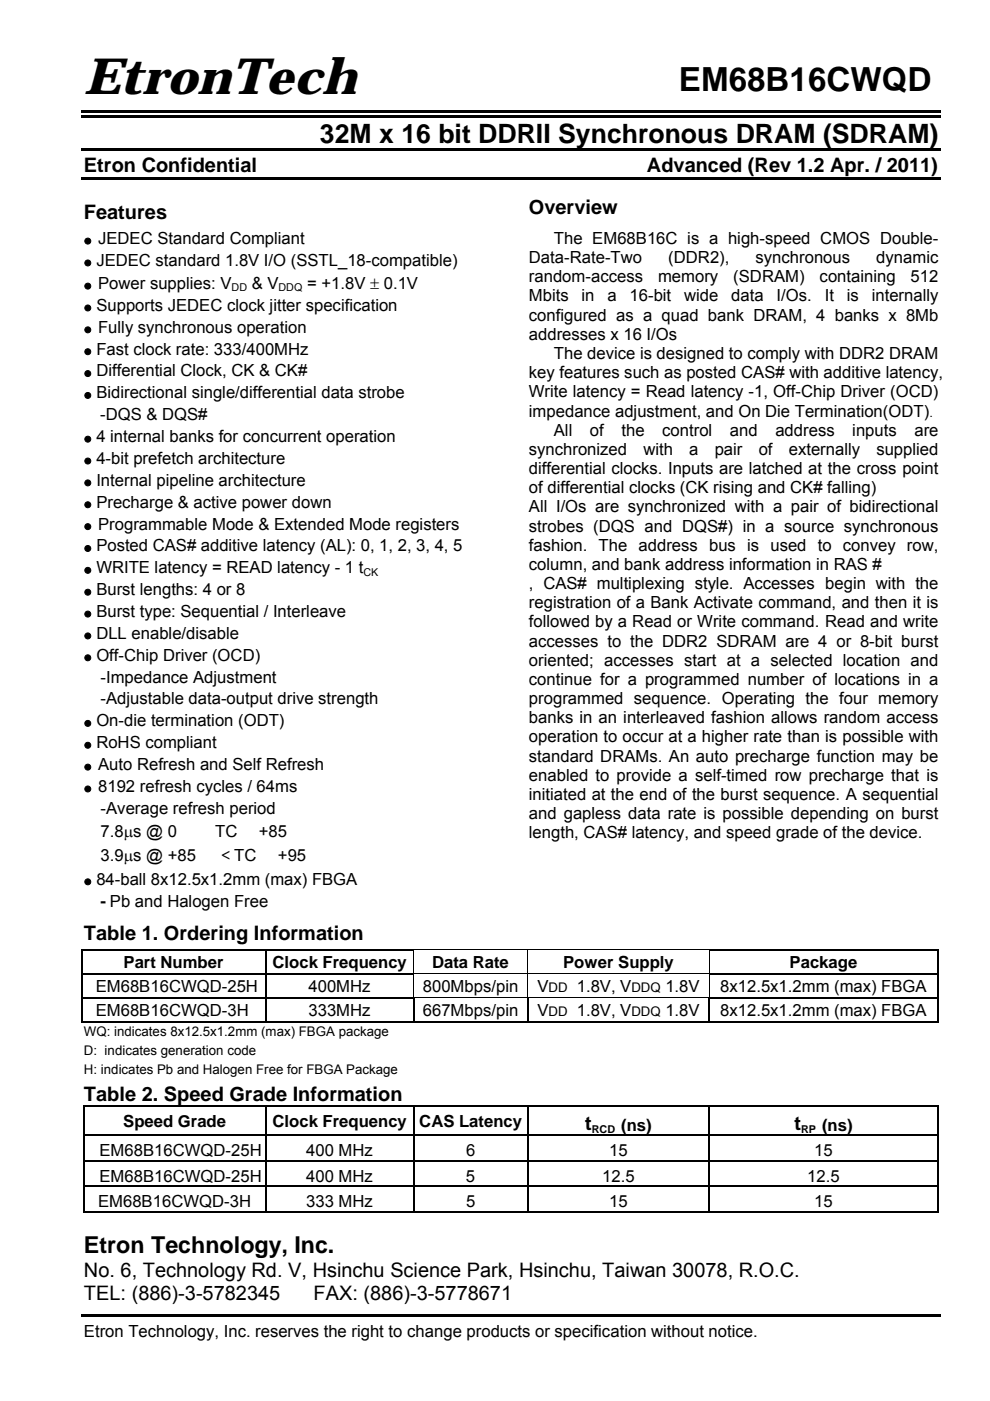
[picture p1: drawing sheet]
<svg xmlns="http://www.w3.org/2000/svg" width="210mm" height="297mm" viewBox="0 0 210 297" stroke-linecap="round" stroke-linejoin="round" font-family="sans-serif">
<defs><g id="words">
<text font-size="10.6" x="17.8" y="19.9">EtronTech</text>
<text font-size="7" x="143.9" y="19.3">EM68B16CWQD</text>
<text font-size="5.7" x="67.8" y="30.3">32M x 16 bit DDRII Synchronous DRAM (SDRAM)</text>
<text font-size="4.9" x="17.8" y="265.7">Etron Technology, Inc.</text>
<g font-size="4.2">
<text x="17.8" y="36.4">Etron Confidential</text>
<text x="137.2" y="36.4">Advanced (Rev 1.2 Apr. / 2011)</text>
<text x="17.8" y="46.5">Features</text>
<text x="112.1" y="45.4">Overview</text>
<text x="17.8" y="199.3">Table 1. Ordering Information</text>
<text x="17.8" y="233.4">Table 2. Speed Grade Information</text>
<text x="124.1" y="239.7">t</text>
<text x="168.4" y="239.7">t</text>
<text x="17.8" y="270.7">No. 6, Technology Rd. V, Hsinchu Science Park, Hsinchu, Taiwan 30078, R.O.C.</text>
<text x="17.8" y="275.5">TEL: (886)-3-5782345</text>
<text x="66.5" y="275.5">FAX: (886)-3-5778671</text>
</g>
<g font-size="3.5">
<text x="17.8" y="52.1">• JEDEC Standard Compliant</text>
<text x="117.4" y="51.7">The EM68B16C is a high-speed CMOS Double-</text>
<text x="17.8" y="56.7">• JEDEC standard 1.8V I/O (SSTL_18-compatible)</text>
<text x="112.1" y="55.8">Data-Rate-Two</text>
<text x="112.1" y="59.9">random-access</text>
<text x="139.5" y="59.9">memory</text>
<text x="141.7" y="55.8">(DDR2),</text>
<text x="155.5" y="59.9">(SDRAM)</text>
<text x="160.2" y="55.8">synchronous</text>
<text x="173.8" y="59.9">containing</text>
<text x="185.8" y="55.8">dynamic</text>
<text x="193.1" y="59.9">512</text>
<text x="17.8" y="61.7">• Power supplies: V</text>
<text x="53.4" y="61.3">&amp; V</text>
<text x="65.1" y="61.3">= +1.8V ± 0.1V</text>
<text x="112.1" y="63.9">Mbits</text>
<text x="123.3" y="63.9">in</text>
<text x="128.8" y="63.9">a</text>
<text x="133.5" y="63.9">16-bit</text>
<text x="145.1" y="63.9">wide</text>
<text x="155.1" y="63.9">data</text>
<text x="164.7" y="63.9">I/Os.</text>
<text x="174.9" y="63.9">It</text>
<text x="179.6" y="63.9">is</text>
<text x="184.8" y="63.9">internally</text>
<text x="17.8" y="66.3">• Supports JEDEC clock jitter specification</text>
<text x="17.8" y="70.9">• Fully synchronous operation</text>
<text x="112.1" y="68">configured as a quad bank DRAM, 4 banks x 8Mb</text>
<text x="17.8" y="75.6">• Fast clock rate: 333/400MHz</text>
<text x="112.1" y="72.1">addresses x 16 I/Os</text>
<text x="117.4" y="76.1">The device is designed to comply with DDR2 DRAM</text>
<text x="17.8" y="80.2">• Differential Clock, CK &amp; CK#</text>
<text x="112.1" y="80.2">key features such as posted CAS# with additive latency,</text>
<text x="17.8" y="84.8">• Bidirectional single/differential data strobe</text>
<text x="21.3" y="89.1">-DQS &amp; DQS#</text>
<text x="112.1" y="84.2">Write latency = Read latency -1, Off-Chip Driver (OCD)</text>
<text x="112.1" y="88.3">impedance adjustment, and On Die Termination(ODT)</text>
<text x="17.8" y="94.1">• 4 internal banks for concurrent operation</text>
<text x="117.4" y="92.4">All</text>
<text x="125.1" y="92.4">of</text>
<text x="131.8" y="92.4">the</text>
<text x="140.4" y="92.4">control</text>
<text x="154.8" y="92.4">and</text>
<text x="164.4" y="92.4">address</text>
<text x="180.7" y="92.4">inputs</text>
<text x="193.9" y="92.4">are</text>
<text x="17.8" y="98.7">• 4-bit prefetch architecture</text>
<text x="112.1" y="96.4">synchronized</text>
<text x="112.1" y="100.5">differential clocks. Inputs are latched at the cross point</text>
<text x="136.4" y="96.4">with</text>
<text x="146.1" y="96.4">a</text>
<text x="151.5" y="96.4">pair</text>
<text x="160.9" y="96.4">of</text>
<text x="167.2" y="96.4">externally</text>
<text x="185.8" y="96.4">supplied</text>
<text x="17.8" y="103.4">• Internal pipeline architecture</text>
<text x="112.1" y="104.6">of differential clocks (CK rising and CK# falling)</text>
<text x="17.8" y="108">• Precharge &amp; active power down</text>
<text x="17.8" y="112.6">• Programmable Mode &amp; Extended Mode registers</text>
<text x="112.1" y="108.6">All I/Os are synchronized with a pair of bidirectional</text>
<text x="112.1" y="112.7">strobes (DQS and DQS#) in a source synchronous</text>
<text x="17.8" y="117.3">• Posted CAS# additive latency (AL): 0, 1, 2, 3, 4, 5</text>
<text x="112.1" y="116.8">fashion. The address bus is used to convey row,</text>
<text x="17.8" y="121.9">• WRITE latency = READ latency - 1 t</text>
<text x="112.1" y="120.8">column, and bank address information in RAS #</text>
<text x="112.1" y="124.9">, CAS# multiplexing style. Accesses begin with the</text>
<text x="17.8" y="126.6">• Burst lengths: 4 or 8</text>
<text x="17.8" y="131.2">• Burst type: Sequential / Interleave</text>
<text x="112.1" y="128.9">registration of a Bank Activate command, and then it is</text>
<text x="17.8" y="135.8">• DLL enable/disable</text>
<text x="112.1" y="133">followed by a Read or Write command. Read and write</text>
<text x="112.1" y="137.1">accesses to the DDR2 SDRAM are 4 or 8-bit burst</text>
<text x="17.8" y="140.5">• Off-Chip Driver (OCD)</text>
<text x="112.1" y="141.1">oriented; accesses start at a selected location and</text>
<text x="21.3" y="144.7">-Impedance Adjustment</text>
<text x="21.3" y="149.4">-Adjustable data-output drive strength</text>
<text x="112.1" y="145.2">continue for a programmed number of locations in a</text>
<text x="112.1" y="149.3">programmed sequence. Operating the four memory</text>
<text x="17.8" y="154.4">• On-die termination (ODT)</text>
<text x="112.1" y="153.3">banks in an interleaved fashion allows random access</text>
<text x="17.8" y="159">• RoHS compliant</text>
<text x="112.1" y="157.4">operation to occur at a higher rate than is possible with</text>
<text x="112.1" y="161.5">standard DRAMs. An auto precharge function may be</text>
<text x="17.8" y="163.6">• Auto Refresh and Self Refresh</text>
<text x="112.1" y="165.5">enabled to provide a self-timed row precharge that is</text>
<text x="17.8" y="168.3">• 8192 refresh cycles / 64ms</text>
<text x="21.3" y="172.5">-Average refresh period</text>
<text x="112.1" y="169.6">initiated at the end of the burst sequence. A sequential</text>
<text x="112.1" y="173.7">and gapless data rate is possible depending on burst</text>
<text x="21.3" y="177.4">7.8µs @ 0</text>
<text x="45.6" y="177.4">TC</text>
<text x="54.9" y="177.4">+85℃</text>
<text x="112.1" y="177.7">length, CAS# latency, and speed grade of the device.</text>
<text x="21.3" y="182.6">3.9µs @ +85</text>
<text x="46.1" y="182.5">＜TC</text>
<text x="58.9" y="182.6">+95</text>
<text x="17.8" y="188">• 84-ball 8x12.5x1.2mm (max) FBGA</text>
<text x="21.3" y="192.3">- Pb and Halogen Free</text>
<text x="26.2" y="205.2">Part Number</text>
<text x="57.8" y="205.2">Clock Frequency</text>
<text x="91.6" y="205.2">Data Rate</text>
<text x="119.4" y="205.2">Power Supply</text>
<text x="167.4" y="205.2">Package</text>
<text x="20.3" y="210.3">EM68B16CWQD-25H</text>
<text x="20.3" y="215.3">EM68B16CWQD-3H</text>
<text x="65.4" y="210.3">400MHz</text>
<text x="65.4" y="215.3">333MHz</text>
<text x="89.6" y="210.3">800Mbps/pin</text>
<text x="89.6" y="215.3">667Mbps/pin</text>
<text x="113.9" y="210.3">V</text>
<text x="113.9" y="215.3">V</text>
<text x="122.3" y="210.3">1.8V, V</text>
<text x="122.3" y="215.3">1.8V, V</text>
<text x="141.1" y="210.3">1.8V</text>
<text x="141.1" y="215.3">1.8V</text>
<text x="152.7" y="210.3">8x12.5x1.2mm (max) FBGA</text>
<text x="152.7" y="215.3">8x12.5x1.2mm (max) FBGA</text>
<text x="26.1" y="239">Speed Grade</text>
<text x="57.8" y="239">Clock Frequency</text>
<text x="88.9" y="239">CAS Latency</text>
<text x="131.7" y="239.7">(ns)</text>
<text x="174.3" y="239.7">(ns)</text>
<text x="21.1" y="245.2">EM68B16CWQD-25H</text>
<text x="64.9" y="245.2">400 MHz</text>
<text x="98.8" y="245.2">6</text>
<text x="129.2" y="245.2">15</text>
<text x="172.6" y="245.2">15</text>
<text x="21.1" y="250.6">EM68B16CWQD-25H</text>
<text x="64.9" y="250.6">400 MHz</text>
<text x="98.8" y="250.6">5</text>
<text x="127.7" y="250.6">12.5</text>
<text x="171.1" y="250.6">12.5</text>
<text x="20.8" y="256">EM68B16CWQD-3H</text>
<text x="64.9" y="256">333 MHz</text>
<text x="98.8" y="256">5</text>
<text x="129.2" y="256">15</text>
<text x="172.6" y="256">15</text>
<text x="17.8" y="283.4">Etron Technology, Inc. reserves the right to change products or specification without notice.</text>
</g>
<g font-size="2.8">
<text x="116.3" y="210.3">DD</text>
<text x="116.3" y="215.4">DD</text>
<text x="133.9" y="210.3">DDQ</text>
<text x="133.9" y="215.4">DDQ</text>
<text x="17.8" y="219.7">WQ: indicates 8x12.5x1.2mm (max) FBGA package</text>
<text x="17.8" y="223.7">D: indicates generation code</text>
<text x="17.8" y="227.6">H: indicates Pb and Halogen Free for FBGA Package</text>
</g>
<text font-size="2.6" x="197" y="88.3">.</text>
<g font-size="2.3">
<text x="49.1" y="61.8">DD</text>
<text x="59.1" y="61.8">DDQ</text>
<text x="77" y="122">CK</text>
<text x="125.5" y="240.2">RCD</text>
<text x="169.8" y="240.2">RP</text>
</g>
</g></defs>
<g fill="#000">
<path d="M17.3 24.4h182.2v.6h-182.2zM17.3 23.4h182.2v.5h-182.2zM17.3 31.5h182.2v.5h-182.2zM17.3 37.7h182.2v.5h-182.2zM17.2 201.2h.2v.3h-.2zM17.2 206.4h.2v.2h-.2zM17.2 211.4h.2v.3h-.2zM17.2 216.5h.2v.2h-.2zM56.2 201.2h.3v.3h-.3zM56.2 206.4h.3v.2h-.3zM56.2 211.4h.3v.3h-.3zM87.6 211.4h.2v.3h-.2z"/>
<path d="M87.6 201.2h.2v.3h-.2zM87.6 206.4h.2v.2h-.2zM111.8 211.6l.2 .1zM111.8 211.4h.4v.2h-.4zM111.8 201.2h.2v.3h-.2zM111.8 206.4h.2v.2h-.2zM150.3 211.4h.2v.3h-.2zM150.3 211.4h.5v.3h-.5zM150.3 201.2h.2v.3h-.2zM150.3 201.2h.2v.2h-.2zM150.3 206.4h.2v.2h-.2zM198.7 201.2h.2v.3h-.2z"/>
<path d="M198.7 206.4h.2v.2h-.2zM198.7 211.4h.2v.3h-.2zM198.7 216.5h.2v.2h-.2zM17.7 234.3h.2v.2h-.2zM56.2 234.3h.3v.2h-.3zM87.6 234.3h.2v.2h-.2zM111.8 234.3h.2v.2h-.2zM150.3 234.3h.2v.2h-.2zM198.7 234.3h.2v.2h-.2zM17.7 240.6h.2v.3h-.2zM17.7 246h.2v.3h-.2zM17.7 251.4h.2v.3h-.2z"/>
<path d="M56.2 240.6h.3v.3h-.3zM56.2 246h.3v.3h-.3zM56.2 251.4h.3v.3h-.3zM87.6 240.6h.2v.3h-.2zM87.6 246h.2v.3h-.2zM87.6 251.4h.2v.3h-.2zM111.8 240.6h.2v.3h-.2zM111.8 246h.2v.3h-.2zM111.8 251.4h.2v.3h-.2zM150.3 240.6h.2v.3h-.2zM150.3 246h.2v.3h-.2zM150.3 251.4h.2v.3h-.2z"/>
<path d="M198.7 240.6h.2v.3h-.2zM198.7 246h.2v.3h-.2zM198.7 251.4h.2v.3h-.2zM198.7 256.8h.2v.2h-.2zM17.3 278.6h182.2v.5h-182.2z"/>
</g>
<g fill="none" stroke="#000" stroke-width=".25">
<path d="M17.2 201.4h39M17.2 216.6h181.7M17.3 201.5v4.9M17.3 206.6v4.8M17.3 211.7v4.8M17.4 206.5h38.8M17.4 211.5h38.8M56.3 201.5v4.9M56.3 206.6v4.8M56.3 211.7v4.8M56.5 201.4h31.1M56.5 206.5h31.1"/>
<path d="M56.5 211.5h31.1M87.7 211.7v4.8M111.9 211.7v4.8M150.4 211.7v4.8M150.5 201.4h48.2M150.5 206.5h48.2M150.8 211.5h47.9M198.8 201.5v4.9M198.8 206.6v4.8M198.8 211.7v4.8M17.7 234.4h38.5M17.8 234.5v6.1"/>
<path d="M56.3 234.5v6.1M56.5 234.4h31.1M87.7 234.5v6.1M87.8 234.4h24M111.9 234.5v6.1M112 234.4h38.3M150.4 234.5v6.1M150.5 234.4h48.2M198.8 234.5v6.1M17.7 256.9h38.5M17.8 240.9v5.1M17.8 246.3v5.1"/>
<path d="M17.8 251.7v5.3M17.9 240.7h38.3M17.9 246.1h38.3M17.9 251.5h38.3M56.3 240.9v5.1M56.3 246.3v5.1M56.3 251.7v5.3M56.5 240.7h31.1M56.5 246.1h31.1M56.5 251.5h31.1M56.5 256.9h31.1M87.7 240.9v5.1"/>
<path d="M87.7 246.3v5.1M87.7 251.7v5.3M87.8 240.7h24M87.8 246.1h24M87.8 251.5h24M87.8 256.9h24M111.9 240.9v5.1M111.9 246.3v5.1M111.9 251.7v5.3M112 240.7h38.3M112 246.1h38.3M112 251.5h38.3"/>
<path d="M112 256.9h38.3M150.4 240.9v5.1M150.4 246.3v5.1M150.4 251.7v5.3M150.5 240.7h48.2M150.5 246.1h48.2M150.5 251.5h48.2M150.5 256.9h48.2M198.8 240.9v5.1M198.8 246.3v5.1M198.8 251.7v5.3"/>
</g>
<path d="M87.6 201.3h24.2M87.7 201.5v4.9M87.7 206.6v4.8M87.8 206.4h24M87.8 211.5h24M111.9 201.5v4.9M111.9 206.6v4.8M112 201.3h38.3M112 206.4h38.3M112.2 211.5h38.1M150.4 201.5v4.9M150.4 206.6v4.8" fill="none" stroke="#000" stroke-width=".21"/>
<use href="#words"/>
</svg>
